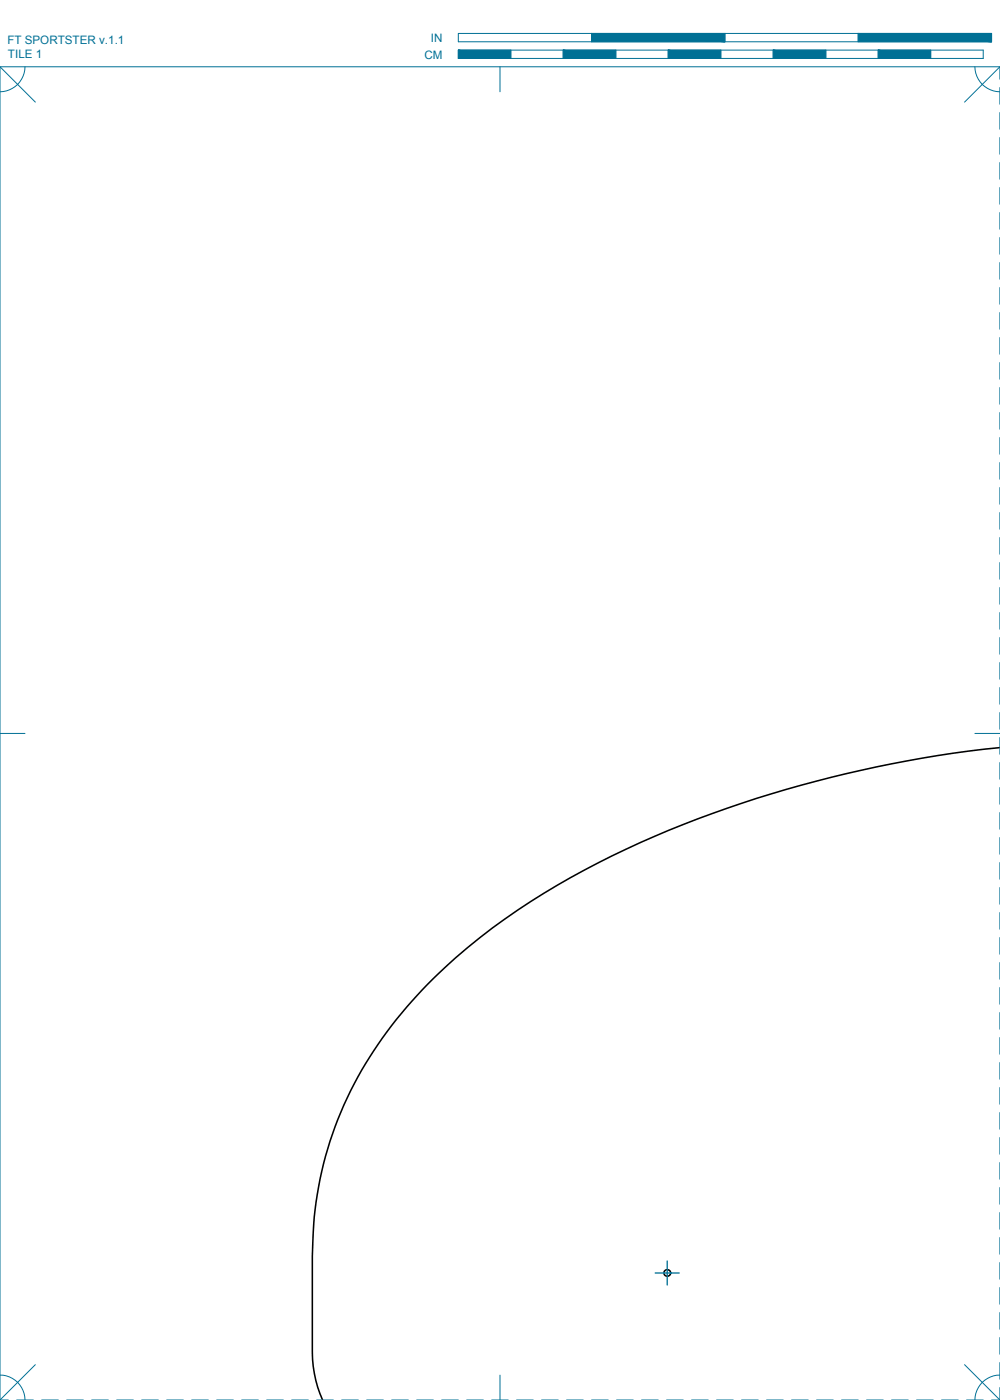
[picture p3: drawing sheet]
<svg xmlns="http://www.w3.org/2000/svg" width="190mm" height="267mm" viewBox="0 0 190 267" stroke-linecap="round" stroke-linejoin="round" font-family="sans-serif">
<defs><g id="words">
<g font-size="2.2" fill="#007095">
<text x="1.4" y="8.5">FT SPORTSTER v.1.1</text>
<text x="1.5" y="11.1">TILE 1</text>
<text x="80.8" y="11.2">CM</text>
<text x="82.1" y="8">IN</text>
</g>
</g></defs>
<!-- layer: 01 CUT -->
<g fill="none" stroke="#000" stroke-width=".3">
<path d="M190.5 142.4a227.5 227.5 0 0 0-73.9 20.6 127.3 127.3 0 0 0-35.1 24.5 73.7 73.7 0 0 0-20.8 38.5 70.3 70.3 0 0 0-1.2 13.3v18.3a22.7 22.7 0 0 0 1.9 9.1"/>
<circle cx="127.1" cy="242.5" r=".64"/>
</g>
<!-- layer: 24 DIMENSIONS -->
<path d="M124.8 242.5h4.6M127.1 240.2v4.6" fill="none" stroke="#007095" stroke-width=".25"/>
<!-- layer: 22 TILED -->
<g fill="none" stroke="#007095" stroke-width=".19">
<path d="M0 12.7l6.7 6.8M4.8 12.7a4.8 4.8 0 0 1-4.8 4.8M87.3 6.4h101.6v1.6h-101.6zM87.3 9.5h100v1.6h-100zM95.2 12.7v4.8M97.3 9.5v1.6M107.3 9.5v1.6M112.7 6.4v1.6M117.3 9.5v1.6M127.3 9.5v1.6M137.3 9.5v1.6M138.1 6.4v1.6"/>
<path d="M147.3 9.5v1.6M157.3 9.5v1.6M163.5 6.4v1.6M167.3 9.5v1.6M177.3 9.5v1.6M185.7 12.7a4.8 4.8 0 0 0 4.8 4.8M190.5 15.1v-2.4h-190.5v254M190.5 12.7l-6.8 6.8M190.5 16.7v3.2M190.5 21.4v3.2M190.5 26.2v3.2M190.5 31v3.1"/>
<path d="M190.5 35.7v3.2M190.5 40.5v3.2M190.5 45.3v3.1M190.5 50v3.2M190.5 54.8v3.2M190.5 59.5v3.2M190.5 64.3v3.2M190.5 69.1v3.1M190.5 73.8v3.2M190.5 78.6v3.2M190.5 83.4v3.1M190.5 88.1v3.2"/>
<path d="M190.5 92.9v3.2M190.5 97.6v3.2M190.5 102.4v3.2M190.5 107.2v3.1M190.5 111.9v3.2M190.5 116.7v3.2M0 139.7h4.8M185.7 139.7h4.8M190.5 121.5v3.1M190.5 126.2v3.2M190.5 131v3.2M190.5 135.7v3.2"/>
<path d="M190.5 140.5v3.2M190.5 145.3v3.1M190.5 150v3.2M190.5 154.8v3.2M190.5 159.6v3.1M190.5 164.3v3.2M190.5 169.1v3.2M190.5 173.8v3.2M190.5 178.6v3.2M190.5 183.4v3.1M190.5 188.1v3.2M190.5 192.9v3.2"/>
<path d="M190.5 197.7v3.1M190.5 202.4v3.2M190.5 207.2v3.2M190.5 211.9v3.2M190.5 216.7v3.2M190.5 221.5v3.1M190.5 226.2v3.2M190.5 231v3.2M190.5 235.8v3.1M6.7 260l-6.7 6.7M183.7 260l6.8 6.7M190.5 240.5v3.2"/>
<path d="M190.5 245.3v3.2M190.5 250v3.2M190.5 254.8v3.2M190.5 259.6v3.1M0 262a4.7 4.7 0 0 1 4.8 4.7M0 266.7h1.6M3.2 266.7h3.1M7.9 266.7h3.2M12.7 266.7h3.2M17.5 266.7h3.1M22.2 266.7h3.2M27 266.7h3.2"/>
<path d="M31.7 266.7h3.2M36.5 266.7h3.2M41.3 266.7h3.1M46 266.7h3.2M50.8 266.7h3.2M55.6 266.7h3.1M60.3 266.7h3.2M65.1 266.7h3.2M69.8 266.7h3.2M74.6 266.7h3.2M79.4 266.7h3.1M84.1 266.7h3.2"/>
<path d="M88.9 266.7h3.2M93.7 266.7h3.1M95.2 262v4.7M98.4 266.7h3.2M103.2 266.7h3.1M107.9 266.7h3.2M112.7 266.7h3.2M117.5 266.7h3.1M122.2 266.7h3.2M127 266.7h3.2M131.7 266.7h3.2M136.5 266.7h3.2"/>
<path d="M141.3 266.7h3.1M146 266.7h3.2M150.8 266.7h3.2M155.6 266.7h3.1M160.3 266.7h3.2M165.1 266.7h3.2M169.8 266.7h3.2M174.6 266.7h3.2M179.4 266.7h3.1M184.1 266.7h3.2M188.9 266.7h1.6M190.5 262a4.7 4.7 0 0 0-4.8 4.7"/>
<path d="M190.5 264.3v2.4"/>
</g>
<g fill="#007095" stroke="#007095" stroke-width=".19">
<path d="M163.5 6.4l25.4 1.6v-1.6zM163.5 6.4l25.4 1.6h-25.4z"/>
<path d="M112.7 6.4l25.4 1.6v-1.6zM112.7 6.4l25.4 1.6h-25.4z"/>
<path d="M167.3 9.5l10 1.6v-1.6zM167.3 9.5l10 1.6h-10z"/>
<path d="M147.3 9.5l10 1.6v-1.6zM147.3 9.5l10 1.6h-10z"/>
<path d="M127.3 9.5l10 1.6v-1.6zM127.3 9.5l10 1.6h-10z"/>
<path d="M107.3 9.5l10 1.6v-1.6zM107.3 9.5l10 1.6h-10z"/>
<path d="M87.3 9.5l10 1.6v-1.6zM87.3 9.5l10 1.6h-10z"/>
</g>
<use href="#words"/>
</svg>
